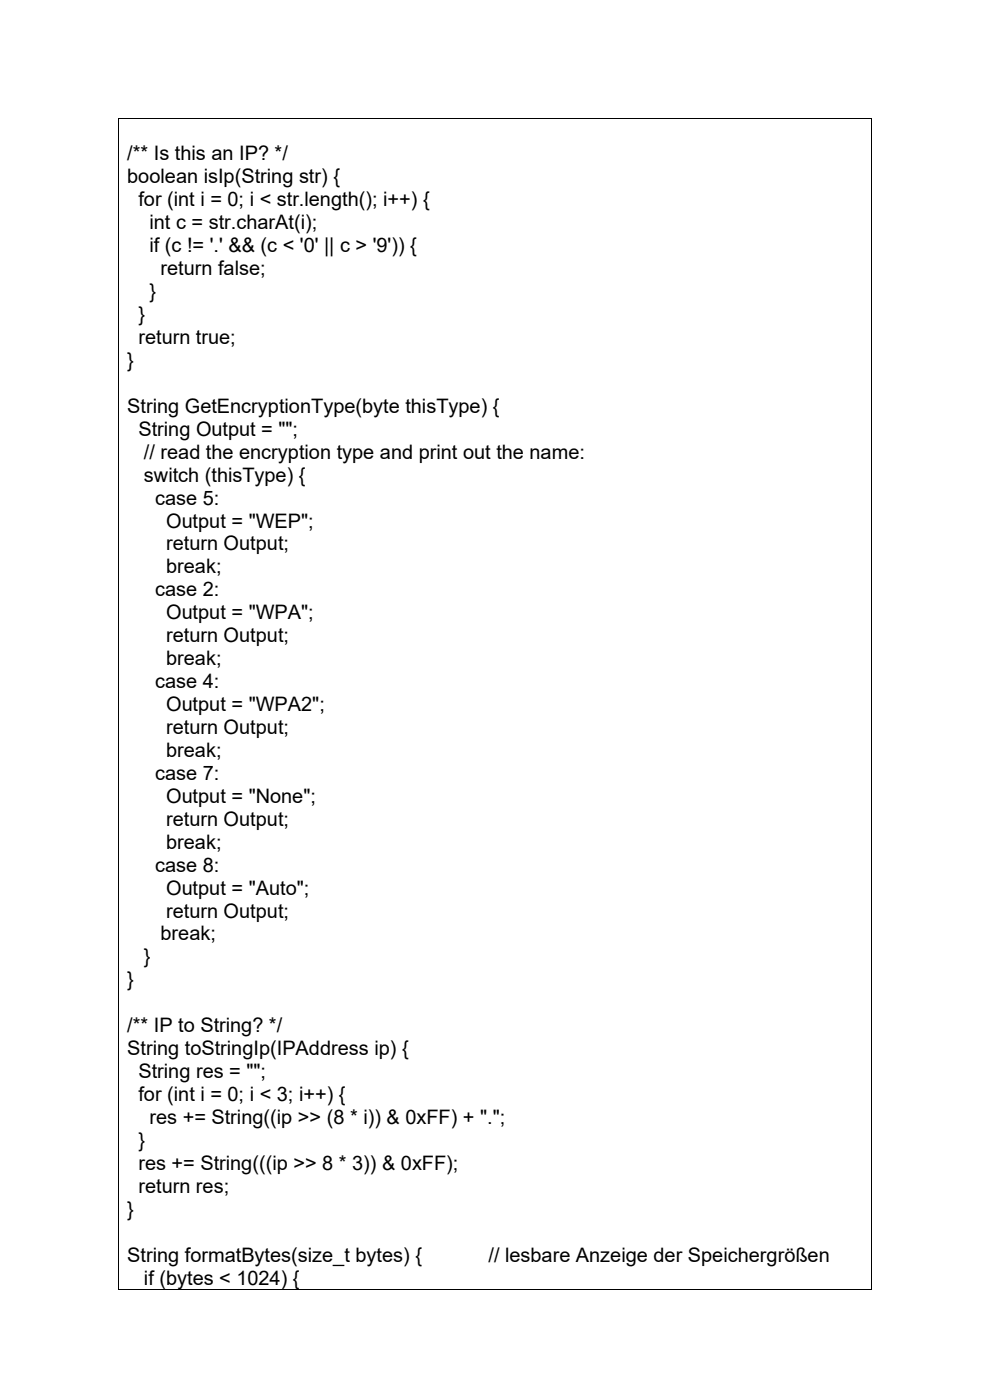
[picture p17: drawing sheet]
<svg xmlns="http://www.w3.org/2000/svg" width="210mm" height="297mm" viewBox="0 0 210 297" stroke-linecap="round" stroke-linejoin="round" font-family="sans-serif">
<defs><g id="words">
<g font-size="4.2">
<text x="27" y="34">/** Is this an IP? */</text>
<text x="27" y="38.9">boolean isIp(String str) {</text>
<text x="29.4" y="43.8">for (int i = 0; i &lt; str.length(); i++) {</text>
<text x="31.7" y="48.6">int c = str.charAt(i);</text>
<text x="31.7" y="53.5">if (c != '.' &amp;&amp; (c &lt; '0' || c &gt; '9')) {</text>
<text x="34.1" y="58.4">return false;</text>
<text x="31.7" y="63.2">}</text>
<text x="29.4" y="68.1">}</text>
<text x="27" y="77.8">}</text>
<text x="29.4" y="73">return true;</text>
<text x="27" y="87.6">String GetEncryptionType(byte thisType) {</text>
<text x="29.4" y="92.4">String Output = &quot;&quot;;</text>
<text x="30.5" y="97.3">// read the encryption type and print out the name:</text>
<text x="30.5" y="102.2">switch (thisType) {</text>
<text x="32.9" y="107">case 5:</text>
<text x="35.2" y="111.9">Output = &quot;WEP&quot;;</text>
<text x="35.2" y="116.8">return Output;</text>
<text x="35.2" y="121.6">break;</text>
<text x="32.9" y="126.5">case 2:</text>
<text x="35.2" y="131.4">Output = &quot;WPA&quot;;</text>
<text x="35.2" y="136.2">return Output;</text>
<text x="35.2" y="141.1">break;</text>
<text x="32.9" y="146">case 4:</text>
<text x="35.2" y="150.9">Output = &quot;WPA2&quot;;</text>
<text x="35.2" y="155.7">return Output;</text>
<text x="35.2" y="160.6">break;</text>
<text x="32.9" y="165.5">case 7:</text>
<text x="35.2" y="170.3">Output = &quot;None&quot;;</text>
<text x="35.2" y="175.2">return Output;</text>
<text x="32.9" y="184.9">case 8:</text>
<text x="35.2" y="180.1">break;</text>
<text x="35.2" y="189.8">Output = &quot;Auto&quot;;</text>
<text x="35.2" y="194.6">return Output;</text>
<text x="34.1" y="199.5">break;</text>
<text x="27" y="209.3">}</text>
<text x="30.5" y="204.4">}</text>
<text x="27" y="219">/** IP to String? */</text>
<text x="27" y="223.9">String toStringIp(IPAddress ip) {</text>
<text x="29.4" y="228.7">String res = &quot;&quot;;</text>
<text x="29.4" y="233.6">for (int i = 0; i &lt; 3; i++) {</text>
<text x="31.7" y="238.5">res += String((ip &gt;&gt; (8 * i)) &amp; 0xFF) + &quot;.&quot;;</text>
<text x="29.4" y="243.3">}</text>
<text x="29.4" y="248.2">res += String(((ip &gt;&gt; 8 * 3)) &amp; 0xFF);</text>
<text x="27" y="257.9">}</text>
<text x="29.4" y="253.1">return res;</text>
<text x="27" y="267.7">String formatBytes(size_t bytes) {</text>
<text x="103.6" y="267.7">// lesbare Anzeige der Speichergrößen</text>
<text x="30.5" y="272.5">if (bytes &lt; 1024) {</text>
</g>
</g></defs>
<g fill="#000">
<path d="M25 25h.2v.2h-.2z" fill-rule="evenodd"/>
<path d="M25 25h.2v.2h-.2z" fill-rule="evenodd"/>
<path d="M184.8 25h.2v.2h-.2z" fill-rule="evenodd"/>
<path d="M184.8 25h.2v.2h-.2z" fill-rule="evenodd"/>
<path d="M25 273.5h.2v.1h-.2z" fill-rule="evenodd"/>
<path d="M25 273.5h.2v.1h-.2z" fill-rule="evenodd"/>
<path d="M184.8 273.5h.2v.1h-.2z" fill-rule="evenodd"/>
<path d="M184.8 273.5h.2v.1h-.2z" fill-rule="evenodd"/>
</g>
<path d="M25.1 25.2v248.3M25.2 25.1h159.6M184.9 25.2v248.3M25.2 273.5h159.6" fill="none" stroke="#000" stroke-width=".21"/>
<use href="#words"/>
</svg>
